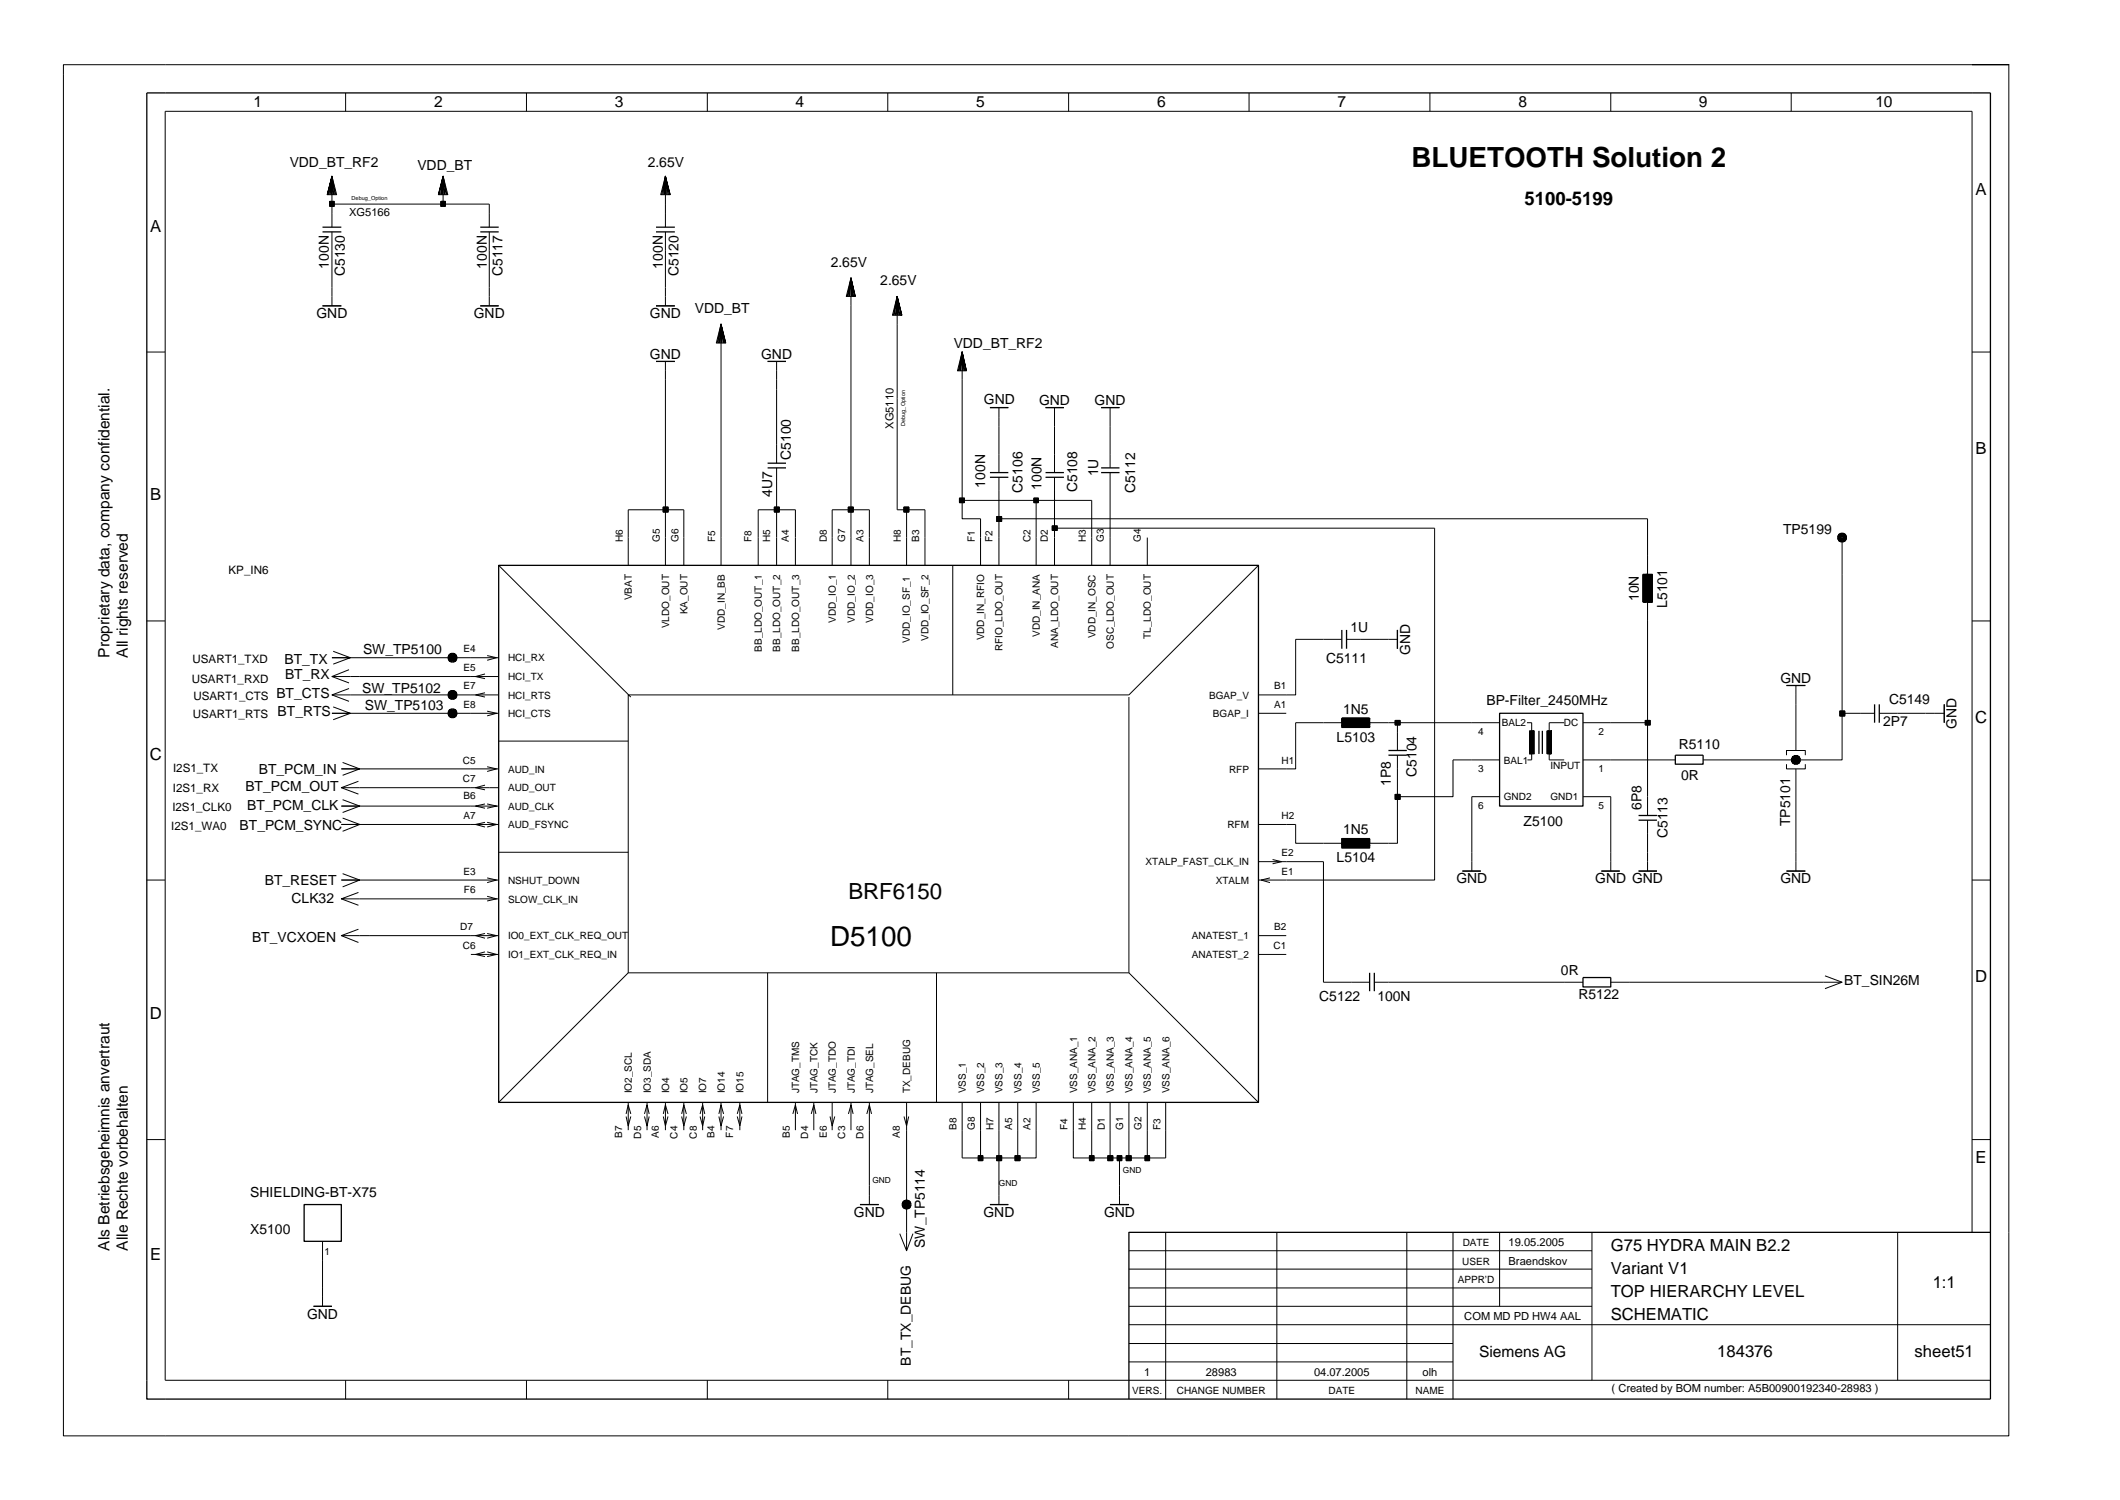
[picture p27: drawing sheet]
<svg xmlns="http://www.w3.org/2000/svg" width="420mm" height="297mm" viewBox="0 0 420 297" stroke-linecap="round" stroke-linejoin="round" font-family="sans-serif">
<defs><g id="words">
<g font-size="5.5">
<text x="279.5" y="33.1">BLUETOOTH Solution 2</text>
<text x="164.4" y="187.4">D5100</text>
</g>
<text font-size="4.4" x="168" y="178">BRF6150</text>
<text font-size="3.7" x="301.9" y="40.5">5100-5199</text>
<g font-size="3.3">
<text x="391.2" y="38.6">A</text>
<text x="29.7" y="45.9">A</text>
<text x="391.2" y="89.9">B</text>
<text x="29.7" y="99.1">B</text>
<text x="391.1" y="143.1">C</text>
<text x="29.7" y="150.5">C</text>
<text x="391.1" y="194.5">D</text>
<text x="29.7" y="201.8">D</text>
<text x="391.2" y="230.2">E</text>
<text x="29.7" y="249.5">E</text>
<text x="319" y="247.7">G75 HYDRA MAIN B2.2</text>
<text x="319" y="256.8">TOP HIERARCHY LEVEL</text>
<text x="319" y="252.3">Variant V1</text>
<text x="382.7" y="255">1:1</text>
<text x="319" y="261.5">SCHEMATIC</text>
<text x="340" y="268.8">184376</text>
<text x="379.1" y="268.8">sheet51</text>
</g>
<g font-size="3.1">
<text x="50.2" y="21.1">1</text>
<text x="86" y="21.1">2</text>
<text x="121.8" y="21.1">3</text>
<text x="157.5" y="21.1">4</text>
<text x="193.3" y="21.1">5</text>
<text x="229.1" y="21.1">6</text>
<text x="264.9" y="21.1">7</text>
<text x="300.7" y="21.1">8</text>
<text x="336.4" y="21.1">9</text>
<text x="371.4" y="21.1">10</text>
<text x="21.7" y="130.2" transform="rotate(-90 21.7 130.2)">Proprietary data, company confidential.</text>
<text x="25.3" y="130.2" transform="rotate(-90 25.3 130.2)">All rights reserved</text>
<text x="21.7" y="247.7" transform="rotate(-90 21.7 247.7)">Als Betriebsgeheimnis anvertraut</text>
<text x="25.3" y="247.7" transform="rotate(-90 25.3 247.7)">Alle Rechte vorbehalten</text>
<text x="292.9" y="268.8">Siemens AG</text>
</g>
<g font-size="2.8">
<text x="57.4" y="33.1">VDD_BT_RF2</text>
<text x="82.7" y="33.6">VDD_BT</text>
<text x="128.3" y="33.1">2.65V</text>
<text x="65.1" y="53.2" transform="rotate(-90 65.1 53.2)">100N</text>
<text x="96.4" y="53.2" transform="rotate(-90 96.4 53.2)">100N</text>
<text x="131.3" y="53.2" transform="rotate(-90 131.3 53.2)">100N</text>
<text x="164.5" y="52.9">2.65V</text>
<text x="68.3" y="54.7" transform="rotate(-90 68.3 54.7)">C5130</text>
<text x="99.5" y="54.7" transform="rotate(-90 99.5 54.7)">C5117</text>
<text x="134.4" y="54.7" transform="rotate(-90 134.4 54.7)">C5120</text>
<text x="174.3" y="56.5">2.65V</text>
<text x="62.7" y="63">GND</text>
<text x="93.8" y="63">GND</text>
<text x="128.7" y="63">GND</text>
<text x="137.6" y="62">VDD_BT</text>
<text x="128.7" y="71.1">GND</text>
<text x="150.7" y="71.1">GND</text>
<text x="188.8" y="68.9">VDD_BT_RF2</text>
<text x="194.8" y="80">GND</text>
<text x="205.8" y="80.3">GND</text>
<text x="216.8" y="80.3">GND</text>
<text x="156.6" y="91" transform="rotate(-90 156.6 91)">C5100</text>
<text x="217.5" y="94.3" transform="rotate(-90 217.5 94.3)">1U</text>
<text x="152.9" y="98.4" transform="rotate(-90 152.9 98.4)">4U7</text>
<text x="195.1" y="96.5" transform="rotate(-90 195.1 96.5)">100N</text>
<text x="202.5" y="97.6" transform="rotate(-90 202.5 97.6)">C5106</text>
<text x="206.3" y="97" transform="rotate(-90 206.3 97)">100N</text>
<text x="213.3" y="97.5" transform="rotate(-90 213.3 97.5)">C5108</text>
<text x="224.8" y="97.7" transform="rotate(-90 224.8 97.7)">C5112</text>
<text x="353.1" y="105.7">TP5199</text>
<text x="324.5" y="119.1" transform="rotate(-90 324.5 119.1)">10N</text>
<text x="267.4" y="125.1">1U</text>
<text x="330.1" y="120.4" transform="rotate(-90 330.1 120.4)">L5101</text>
<text x="56.3" y="131.4">BT_TX</text>
<text x="71.9" y="129.6">SW_TP5100</text>
<text x="262.6" y="131.2">C5111</text>
<text x="279.2" y="129.7" transform="rotate(-90 279.2 129.7)">GND</text>
<text x="56.4" y="134.5">BT_RX</text>
<text x="71.7" y="137.2">SW_TP5102</text>
<text x="352.6" y="135.3">GND</text>
<text x="54.7" y="138.2">BT_CTS</text>
<text x="55" y="141.8">BT_RTS</text>
<text x="72.2" y="140.6">SW_TP5103</text>
<text x="266" y="141.3">1N5</text>
<text x="294.3" y="139.5">BP-Filter_2450MHz</text>
<text x="372.9" y="143.9">2P7</text>
<text x="374.1" y="139.5">C5149</text>
<text x="264.7" y="147">L5103</text>
<text x="332.5" y="148.3">R5110</text>
<text x="387.4" y="144.3" transform="rotate(-90 387.4 144.3)">GND</text>
<text x="51.3" y="153.3">BT_PCM_IN</text>
<text x="275.4" y="155.6" transform="rotate(-90 275.4 155.6)">1P8</text>
<text x="280.5" y="153.9" transform="rotate(-90 280.5 153.9)">C5104</text>
<text x="332.9" y="154.4">0R</text>
<text x="48.6" y="156.6">BT_PCM_OUT</text>
<text x="49" y="160.5">BT_PCM_CLK</text>
<text x="325.1" y="160.3" transform="rotate(-90 325.1 160.3)">6P8</text>
<text x="47.4" y="164.5">BT_PCM_SYNC</text>
<text x="266" y="165.2">1N5</text>
<text x="301.7" y="163.6">Z5100</text>
<text x="330.2" y="166" transform="rotate(-90 330.2 166)">C5113</text>
<text x="354.5" y="163.6" transform="rotate(-90 354.5 163.6)">TP5101</text>
<text x="264.7" y="170.8">L5104</text>
<text x="52.4" y="175.2">BT_RESET</text>
<text x="57.7" y="178.9">CLK32</text>
<text x="288.4" y="174.9">GND</text>
<text x="315.9" y="174.9">GND GND</text>
<text x="352.6" y="174.9">GND</text>
<text x="49.9" y="186.4">BT_VCXOEN</text>
<text x="309.1" y="193.1">0R</text>
<text x="312.6" y="197.8">R5122</text>
<text x="365.2" y="195.1">BT_SIN26M</text>
<text x="261.2" y="198.3">C5122</text>
<text x="272.8" y="198.2">100N</text>
<text x="49.6" y="237.1">SHIELDING-BT-X75</text>
<text x="49.6" y="244.4">X5100</text>
<text x="169.1" y="241">GND</text>
<text x="194.8" y="241">GND</text>
<text x="218.6" y="241">GND</text>
<text x="183.2" y="247.1" transform="rotate(-90 183.2 247.1)">SW_TP5114</text>
<text x="60.8" y="261.2">GND</text>
<text x="180.4" y="270.4" transform="rotate(-90 180.4 270.4)">BT_TX_DEBUG</text>
</g>
<g font-size="2.3">
<text x="45.3" y="113.7">KP_IN6</text>
<text x="38.1" y="131.3">USART1_TXD</text>
<text x="38" y="135.3">USART1_RXD</text>
<text x="38.2" y="142.1">USART1_RTS</text>
<text x="38.3" y="138.5">USART1_CTS</text>
<text x="34.3" y="152.9">I2S1_TX</text>
<text x="34.1" y="160.6">I2S1_CLK0</text>
<text x="34.2" y="156.8">I2S1_RX</text>
<text x="33.9" y="164.5">I2S1_WA0</text>
</g>
<g font-size="2.2">
<text x="69.1" y="42.7">XG5166</text>
<text x="176.9" y="84.9" transform="rotate(-90 176.9 84.9)">XG5110</text>
<text x="298.7" y="246.7">19.05.2005</text>
<text x="298.7" y="250.5">Braendskov</text>
<text x="290" y="261.5">COM MD PD HW4 AAL</text>
<text x="226.6" y="272.5">1</text>
<text x="238.8" y="272.5">28983</text>
<text x="260.2" y="272.5">04.07.2005</text>
<text x="281.7" y="272.5">olh</text>
<text x="319.1" y="275.7">( Created by BOM number: A5B00900192340-28983 )</text>
</g>
<g font-size="2">
<text x="123.4" y="107.3" transform="rotate(-90 123.4 107.3)">H6</text>
<text x="130.6" y="107.3" transform="rotate(-90 130.6 107.3)">G5</text>
<text x="134.4" y="107.3" transform="rotate(-90 134.4 107.3)">G6</text>
<text x="141.6" y="107.3" transform="rotate(-90 141.6 107.3)">F5</text>
<text x="148.8" y="107.3" transform="rotate(-90 148.8 107.3)">F8</text>
<text x="152.5" y="107.3" transform="rotate(-90 152.5 107.3)">H5</text>
<text x="156.2" y="107.3" transform="rotate(-90 156.2 107.3)">A4</text>
<text x="163.7" y="107.3" transform="rotate(-90 163.7 107.3)">D8</text>
<text x="167.4" y="107.3" transform="rotate(-90 167.4 107.3)">G7</text>
<text x="171" y="107.3" transform="rotate(-90 171 107.3)">A3</text>
<text x="178.4" y="107.3" transform="rotate(-90 178.4 107.3)">H8</text>
<text x="182" y="107.3" transform="rotate(-90 182 107.3)">B3</text>
<text x="193" y="107.3" transform="rotate(-90 193 107.3)">F1</text>
<text x="196.5" y="107.3" transform="rotate(-90 196.5 107.3)">F2</text>
<text x="204" y="107.3" transform="rotate(-90 204 107.3)">C2</text>
<text x="207.5" y="107.3" transform="rotate(-90 207.5 107.3)">D2</text>
<text x="215" y="107.3" transform="rotate(-90 215 107.3)">H3</text>
<text x="218.6" y="107.3" transform="rotate(-90 218.6 107.3)">G3</text>
<text x="225.9" y="107.3" transform="rotate(-90 225.9 107.3)">G4</text>
<text x="125.1" y="118.9" transform="rotate(-90 125.1 118.9)">VBAT</text>
<text x="132.5" y="124.4" transform="rotate(-90 132.5 124.4)">VLDO_OUT</text>
<text x="136.1" y="121.7" transform="rotate(-90 136.1 121.7)">KA_OUT</text>
<text x="143.5" y="124.7" transform="rotate(-90 143.5 124.7)">VDD_IN_BB</text>
<text x="165.5" y="123.3" transform="rotate(-90 165.5 123.3)">VDD_IO_1</text>
<text x="169.2" y="123.3" transform="rotate(-90 169.2 123.3)">VDD_IO_2</text>
<text x="172.9" y="123.3" transform="rotate(-90 172.9 123.3)">VDD_IO_3</text>
<text x="91.8" y="129.2">E4</text>
<text x="100.6" y="131">HCI_RX</text>
<text x="150.9" y="129" transform="rotate(-90 150.9 129)">BB_LDO_OUT_1</text>
<text x="154.5" y="129" transform="rotate(-90 154.5 129)">BB_LDO_OUT_2</text>
<text x="158.2" y="129" transform="rotate(-90 158.2 129)">BB_LDO_OUT_3</text>
<text x="180.2" y="127.3" transform="rotate(-90 180.2 127.3)">VDD_IO_SF_1</text>
<text x="183.9" y="126.9" transform="rotate(-90 183.9 126.9)">VDD_IO_SF_2</text>
<text x="194.9" y="126.8" transform="rotate(-90 194.9 126.8)">VDD_IN_RFIO</text>
<text x="198.5" y="128.9" transform="rotate(-90 198.5 128.9)">RFIO_LDO_OUT</text>
<text x="205.9" y="126.2" transform="rotate(-90 205.9 126.2)">VDD_IN_ANA</text>
<text x="209.5" y="128.3" transform="rotate(-90 209.5 128.3)">ANA_LDO_OUT</text>
<text x="216.9" y="126.4" transform="rotate(-90 216.9 126.4)">VDD_IN_OSC</text>
<text x="220.6" y="128.5" transform="rotate(-90 220.6 128.5)">OSC_LDO_OUT</text>
<text x="227.9" y="126.5" transform="rotate(-90 227.9 126.5)">TL_LDO_OUT</text>
<text x="91.8" y="136.5">E7</text>
<text x="91.8" y="132.8">E5</text>
<text x="100.6" y="134.7">HCI_TX</text>
<text x="252.3" y="136.5">B1</text>
<text x="91.8" y="140.2">E8</text>
<text x="100.6" y="142">HCI_CTS</text>
<text x="100.6" y="138.3">HCI_RTS</text>
<text x="239.4" y="138.3">BGAP_V</text>
<text x="240.2" y="142">BGAP_I</text>
<text x="252.3" y="140.2">A1</text>
<text x="297.4" y="143.8">BAL2</text>
<text x="309.7" y="143.8">DC</text>
<text x="292.7" y="145.5">4</text>
<text x="316.6" y="145.5">2</text>
<text x="91.6" y="151.2">C5</text>
<text x="91.6" y="154.8">C7</text>
<text x="100.6" y="153">AUD_IN</text>
<text x="243.4" y="153">RFP</text>
<text x="253.8" y="151.2">H1</text>
<text x="292.7" y="152.8">3</text>
<text x="297.8" y="151.2">BAL1</text>
<text x="307" y="152.3">INPUT</text>
<text x="316.6" y="152.8">1</text>
<text x="91.8" y="158.3">B6</text>
<text x="100.6" y="156.7">AUD_OUT</text>
<text x="100.6" y="160.3">AUD_CLK</text>
<text x="292.7" y="160.1">6</text>
<text x="297.8" y="158.5">GND2</text>
<text x="307" y="158.5">GND1</text>
<text x="316.6" y="160.1">5</text>
<text x="91.8" y="162.2">A7</text>
<text x="100.6" y="164">AUD_FSYNC</text>
<text x="243" y="164">RFM</text>
<text x="253.8" y="162.2">H2</text>
<text x="91.8" y="173.2">E3</text>
<text x="226.9" y="171.4">XTALP_FAST_CLK_IN</text>
<text x="253.8" y="173.2">E1</text>
<text x="253.8" y="169.5">E2</text>
<text x="91.9" y="176.9">F6</text>
<text x="100.6" y="178.7">SLOW_CLK_IN</text>
<text x="100.6" y="175">NSHUT_DOWN</text>
<text x="240.7" y="175">XTALM</text>
<text x="91.1" y="184.2">D7</text>
<text x="252.3" y="184.2">B2</text>
<text x="91.6" y="187.9">C6</text>
<text x="100.6" y="189.7">IO1_EXT_CLK_REQ_IN</text>
<text x="100.6" y="186">IO0_EXT_CLK_REQ_OUT</text>
<text x="236" y="186">ANATEST_1</text>
<text x="236" y="189.7">ANATEST_2</text>
<text x="252.2" y="187.9">C1</text>
<text x="125.1" y="216.5" transform="rotate(-90 125.1 216.5)">IO2_SCL</text>
<text x="128.9" y="216.5" transform="rotate(-90 128.9 216.5)">IO3_SDA</text>
<text x="132.5" y="216.5" transform="rotate(-90 132.5 216.5)">IO4</text>
<text x="136.1" y="216.5" transform="rotate(-90 136.1 216.5)">IO5</text>
<text x="139.9" y="216.5" transform="rotate(-90 139.9 216.5)">IO7</text>
<text x="143.5" y="216.5" transform="rotate(-90 143.5 216.5)">IO14</text>
<text x="147.2" y="216.5" transform="rotate(-90 147.2 216.5)">IO15</text>
<text x="158.2" y="216.5" transform="rotate(-90 158.2 216.5)">JTAG_TMS</text>
<text x="161.9" y="216.5" transform="rotate(-90 161.9 216.5)">JTAG_TCK</text>
<text x="165.5" y="216.5" transform="rotate(-90 165.5 216.5)">JTAG_TDO</text>
<text x="169.2" y="216.5" transform="rotate(-90 169.2 216.5)">JTAG_TDI</text>
<text x="172.9" y="216.5" transform="rotate(-90 172.9 216.5)">JTAG_SEL</text>
<text x="180.2" y="216.5" transform="rotate(-90 180.2 216.5)">TX_DEBUG</text>
<text x="191.3" y="216.5" transform="rotate(-90 191.3 216.5)">VSS_1</text>
<text x="194.9" y="216.5" transform="rotate(-90 194.9 216.5)">VSS_2</text>
<text x="198.5" y="216.5" transform="rotate(-90 198.5 216.5)">VSS_3</text>
<text x="202.3" y="216.5" transform="rotate(-90 202.3 216.5)">VSS_4</text>
<text x="205.9" y="216.5" transform="rotate(-90 205.9 216.5)">VSS_5</text>
<text x="213.3" y="216.5" transform="rotate(-90 213.3 216.5)">VSS_ANA_1</text>
<text x="216.9" y="216.5" transform="rotate(-90 216.9 216.5)">VSS_ANA_2</text>
<text x="220.6" y="216.5" transform="rotate(-90 220.6 216.5)">VSS_ANA_3</text>
<text x="224.3" y="216.5" transform="rotate(-90 224.3 216.5)">VSS_ANA_4</text>
<text x="227.9" y="216.5" transform="rotate(-90 227.9 216.5)">VSS_ANA_5</text>
<text x="231.6" y="216.5" transform="rotate(-90 231.6 216.5)">VSS_ANA_6</text>
<text x="123.2" y="225.4" transform="rotate(-90 123.2 225.4)">B7</text>
<text x="127" y="225.5" transform="rotate(-90 127 225.5)">D5</text>
<text x="130.5" y="225.4" transform="rotate(-90 130.5 225.4)">A6</text>
<text x="134.2" y="225.5" transform="rotate(-90 134.2 225.5)">C4</text>
<text x="138" y="225.5" transform="rotate(-90 138 225.5)">C8</text>
<text x="141.5" y="225.4" transform="rotate(-90 141.5 225.4)">B4</text>
<text x="145.2" y="225.3" transform="rotate(-90 145.2 225.3)">F7</text>
<text x="156.4" y="225.4" transform="rotate(-90 156.4 225.4)">B5</text>
<text x="160" y="225.5" transform="rotate(-90 160 225.5)">D4</text>
<text x="163.7" y="225.4" transform="rotate(-90 163.7 225.4)">E6</text>
<text x="167.4" y="225.5" transform="rotate(-90 167.4 225.5)">C3</text>
<text x="171" y="225.5" transform="rotate(-90 171 225.5)">D6</text>
<text x="178.2" y="225.4" transform="rotate(-90 178.2 225.4)">A8</text>
<text x="189.4" y="223.8" transform="rotate(-90 189.4 223.8)">B8</text>
<text x="193" y="223.8" transform="rotate(-90 193 223.8)">G8</text>
<text x="196.8" y="223.8" transform="rotate(-90 196.8 223.8)">H7</text>
<text x="200.4" y="223.8" transform="rotate(-90 200.4 223.8)">A5</text>
<text x="204" y="223.8" transform="rotate(-90 204 223.8)">A2</text>
<text x="211.4" y="223.8" transform="rotate(-90 211.4 223.8)">F4</text>
<text x="215" y="223.8" transform="rotate(-90 215 223.8)">H4</text>
<text x="218.8" y="223.8" transform="rotate(-90 218.8 223.8)">D1</text>
<text x="222.4" y="223.8" transform="rotate(-90 222.4 223.8)">G1</text>
<text x="226.1" y="223.8" transform="rotate(-90 226.1 223.8)">G2</text>
<text x="229.8" y="223.8" transform="rotate(-90 229.8 223.8)">F3</text>
<text x="64.2" y="248.6">1</text>
<text x="289.5" y="250.5">USER</text>
<text x="289.7" y="246.7">DATE</text>
<text x="288.7" y="254.1">APPR’D</text>
<text x="224.2" y="276.1">VERS.</text>
<text x="233" y="276.1">CHANGE NUMBER</text>
<text x="263.1" y="276.1">DATE</text>
<text x="280.3" y="276.1">NAME</text>
</g>
<g font-size="1.7">
<text x="364.8" y="106.5">-</text>
<text x="355.6" y="150.5">-</text>
<text x="222.4" y="232.4">GND</text>
<text x="172.7" y="234.3">GND</text>
<text x="179.5" y="238.5">-</text>
<text x="197.8" y="234.8">GND</text>
</g>
<g font-size="1.1">
<text x="69.6" y="39.6">Debug_Option</text>
<text x="179.2" y="84.3" transform="rotate(-90 179.2 84.3)">Debug_Option</text>
</g>
</g></defs>
<g fill="none" stroke="#000" stroke-width=".2">
<path d="M68.4 18.4v3.6M104.3 18.4v3.6M140.1 18.4v3.6M175.8 18.4v3.6M211.6 18.4v3.6M247.3 18.4v3.6M283.2 18.4v3.6M319 18.4v3.6M354.7 18.4v3.6M390.5 12.8h-377.9v271.5h385.2v-271.5M390.5 12.8h7.3h-7.3M394.2 18.4v225.6"/>
<path d="M64.8 38.6l.9-3.7 1 3.7h-1.9l.9-3.7-.7 3.7M65.1 38.6l.6-3.7-.3 3.7M65.6 38.6l.1-3.7v10.1M65.9 38.6l-.2-3.7 .4 3.7M66.2 38.6l-.5-3.7 .8 3.7M86.8 38.6l.9-3.7 1 3.7h-1.9l.9-3.7-.7 3.7M87.2 38.6l.5-3.7-.3 3.7M87.6 38.6l.1-3.7v5.5M87.9 38.6l-.2-3.7 .4 3.7M88.3 38.6l-.6-3.7 .8 3.7M131 38.6l.8-3.7-.5 3.7M131.4 38.6l.4-3.7-.2 3.7"/>
<path d="M131.9 38.6l-.1-3.7v10.1M132.1 38.6l-.3-3.7 .6 3.7M132.5 38.6l-.7-3.7 .9 3.7h-1.9l1-3.7 .9 3.7M65.7 40.4h31.2v4.6M65.7 45.9v14.7M96.9 45.9v14.7M131.8 45.9v14.7M167.8 58.7l.7-3.6-.6 3.6M168.1 58.7l.4-3.6-.2 3.6M168.7 58.7l-.2-3.6v56.9M168.9 58.7l-.4-3.6 .5 3.6M169.2 58.7l-.7-3.6 .9 3.6h-1.8l.9-3.6 .9 3.6"/>
<path d="M29.1 69.7h3.6M63.9 60.6h3.7M95.1 60.6h3.6M129.9 60.6h3.7M129.9 71.6h3.7M131.8 71.6v40.4M142 67.9l.8-3.7-.5 3.7M142.4 67.9l.4-3.7-.2 3.7M142.9 67.9l-.1-3.7v47.8M143.2 67.9l-.4-3.7 .6 3.7M143.5 67.9l-.7-3.7 .9 3.7h-1.9l1-3.7 .9 3.7M152 71.6h3.6"/>
<path d="M153.8 71.6v20.1M176.9 62.4l.8-3.7-.6 3.7M177.3 62.4l.4-3.7-.2 3.7M177.8 62.4l-.1-3.7v42.3h5.5v11M178 62.4l-.3-3.7 .5 3.7M178.4 62.4l-.7-3.7 .9 3.7h-1.9l1-3.7 .9 3.7M189.8 73.4l.7-3.7-.6 3.7M190.1 73.4l.4-3.7-.2 3.7M190.7 73.4l-.2-3.7v29.4M190.9 73.4l-.4-3.7 .5 3.7M191.2 73.4l-.7-3.7 .9 3.7h-1.8l.9-3.7 .9 3.7M390.5 69.7h3.7"/>
<path d="M153.8 92.7v19.3M190.5 99.1v3.6h3.7v9.3M190.5 99.1h25.7v12.9M196 80.7h3.7M197.8 80.7v12.9M197.8 94.5v17.5M205.2 99.1v12.9M207 80.7h3.7M208.8 80.7v12.9M208.8 94.5v17.5M218 80.7h3.7M219.8 80.7v12"/>
<path d="M219.8 93.6v18.4M98.7 112l26.2 26M124.4 112v-11h11v11M150.1 112v-11h7.4v11M164.8 112v-11h7.4v11M179.5 101v11M188.7 112v25.6M197.8 102.7h128.4v11M208.8 104.6h75.3v69.7h-34.9M227.2 106.5v5.5M249.2 112l-25.7 25.6h-99.1v55M326.2 119.2v42.3"/>
<path d="M364.8 106.5v34.8M29.1 123h3.6M65.7 137.6h33M65.7 134h33M66 140l3.4 1.3h-3.7h33M66 129l3.4 1.2M69.1 132.6l-3.4 1.4 3.4 1.2M69.1 136.3l-3.4 1.3 3.4 1.3M96 133.5l-1.8 .5 1.8 .4M96 137.2l-1.8 .4 1.8 .4M96.5 129.8l1.8 .4-1.8 .6M98.7 130.2h-33h3.7l-3.4 1.3"/>
<path d="M223.5 138v54.6M265.7 126.6h-9.1v11h-7.4M266.6 126.6h10.1M276.7 124.7v3.8M353.8 135.7h3.7M355.6 135.7v12.9M385 139.5v3.6M390.5 123h3.7M67.6 156h31.1M67.6 159.6h31.1M67.8 158.4l3.4 1.2-3.4 1.3M67.8 151l3.4 1.3"/>
<path d="M69.4 141.3l-3.4 1.2M71 154.7l-3.4 1.3 3.4 1.3M96 155.5l-1.8 .5 1.8 .4M96 159.2l-1.8 .4 1.8 .4M96.5 140.8l1.8 .5-1.8 .5M96.5 159.2l1.8 .4-1.8 .4M96.5 151.8l1.8 .5-1.8 .5M98.7 152.3h-31.1h3.6l-3.4 1.2M98.7 146.8h25.7M249.2 141.3h5.5M265.7 143.1h-9.1v9.2h-7.4M271.2 143.1h25.8"/>
<path d="M276.7 157.8v9.2h-5.5M276.7 143.1v5.5M276.7 149.5v8.3M297 150.5h-9.3v7.3h-11M297 157.8h-5.5v14.7M302.4 143.1h.9v7.4h-.8M302.9 144.7h.9v4.6h-.9zM303 144.7v4.6v-4.6M303 144.7v4.6M303.1 144.7v4.6M303.2 144.7v4.6v-4.6M303.4 149.3v-4.6v4.6"/>
<path d="M303.5 144.7v4.6M303.6 144.7v4.6M303.6 149.3v-4.6v4.6M303.7 144.7v4.6M306.4 144.7v4.6M306.5 144.7v4.6M306.6 149.3v-4.6v4.6M306.7 144.7v4.6M306.8 144.7v4.6v-4.6M306.8 149.3v1.2h2.9M306.9 144.7v4.6M307 144.7v4.6v-4.6"/>
<path d="M307.1 144.7v4.6M307.2 144.7h-.8v4.6h.8v-4.6v4.6M309.7 143.1h-2.9v1.6M313.5 150.5h18.3M313.5 157.8h5.5v14.7M313.5 143.1h12.7M353.8 151.3v1h3.7v-1M353.8 149.5v-.9h3.7v.9M355.6 152.3v20.2M364.8 141.3v9.2h-27.5M364.8 141.3h6.4M372.1 141.3h12.9"/>
<path d="M29.1 174.3h3.6M67.6 163.3h31.1M67.6 178l3.4 1.3M67.8 162l3.4 1.3-3.4 1.3M67.8 173l3.4 1.3M71 176.7l-3.4 1.3h31.1M96 162.8l-1.8 .5 1.8 .5M96.5 177.5l1.8 .5-1.8 .4M96.5 162.8l1.8 .5-1.8 .5M96.5 173.8l1.8 .5-1.8 .5M98.7 174.3h-31.1h3.6l-3.4 1.3M98.7 168.8h25.7"/>
<path d="M249.2 163.3h7.4v3.7h9.1M249.2 170.6h12.9v23.9h9.1M251.5 173.8l-1.8 .5 1.8 .5M252 170.2l1.8 .4-1.8 .5M289.6 172.5h3.6M317.1 172.5h3.6M324.5 172.5h3.6M326.2 162.4v10.1M353.8 172.5h3.7M390.5 174.3h3.7M67.6 185.3h31.1M71 184l-3.4 1.3 3.4 1.3"/>
<path d="M93.2 189h5.5M96 188.5l-1.8 .5 1.8 .4M96 184.9l-1.8 .4 1.8 .5M96.5 188.5l1.8 .5-1.8 .4M96.5 184.9l1.8 .4-1.8 .5M152 192.6v25.7M185.4 192.6v25.7M223.5 192.6h-99.1l-25.7 25.7M223.5 192.6l25.7 25.7M249.2 185.3h5.5M249.2 189h5.5M272.1 194.5h41.4"/>
<path d="M319 194.5h45.8M361.4 193.2l3.4 1.3-3.4 1.3M124.4 218.3v5.5M128.1 218.3v5.5M131.8 218.3v5.5M135.4 218.3v5.5M139.1 218.3v5.5M142.8 218.3v5.5M146.5 218.3v5.5M157.5 218.3v5.5M161.1 218.3v5.5M164.8 218.3v5.5"/>
<path d="M168.5 218.3v5.5M172.2 218.3v20.2M179.5 218.3v29.4M190.5 218.3v11h11M194.2 218.3v11M197.8 218.3v20.2M201.5 218.3v11M205.2 218.3v11h-3.7M212.5 218.3v11h3.7M216.2 218.3v11M219.8 218.3v11M223.5 218.3v11"/>
<path d="M227.2 218.3v11M230.8 218.3v11h-14.6M29.1 225.7h3.6M124 221.1l.4 1.9 .5-1.9M124 220.6l.4-1.8 .5 1.8M127.6 221.1l.5 1.9 .5-1.9M127.6 220.6l.5-1.8 .5 1.8M131.3 221.1l.5 1.9 .5-1.9M131.3 220.6l.5-1.8 .5 1.8M135 221.1l.4 1.9 .5-1.9M135 220.6l.4-1.8 .5 1.8M138.6 221.1l.5 1.9 .5-1.9"/>
<path d="M138.6 220.6l.5-1.8 .5 1.8M142.4 221.1l.4 1.9 .5-1.9M142.4 220.6l.4-1.8 .5 1.8M146 220.6l.5-1.8 .4 1.8M146 221.1l.5 1.9 .4-1.9M157 220.6l.5-1.8 .4 1.8M160.6 220.6l.5-1.8 .5 1.8M164.4 221.1l.4 1.9 .5-1.9M168 220.6l.5-1.8 .4 1.8M170.3 238.5h3.7M171.6 220.6l.6-1.8 .4 1.8M179 221.1l.5 1.9 .4-1.9"/>
<path d="M196 238.5h3.7M219.8 238.5h3.7M221.7 229.3v9.2M390.5 225.7h3.7M62.1 258.7h3.6M63.9 245.8v12.9M178.2 244.3l1.3 3.4 1.3-3.4M223.5 258.7h91.7M223.5 255h91.7M223.5 251.3h91.7M223.5 247.7h91.7M230.8 244v33.1"/>
<path d="M252.8 244v33.1M278.6 244v33.1M287.7 244v33.1M297 244v14.7M315.2 244v29.3M375.8 244v29.3M390.5 244v-222h-357.8v251.3h361.5M68.4 273.3v3.8M104.3 273.3v3.8M140.1 273.3v3.8M175.8 273.3v3.8M211.6 273.3v3.8"/>
<path d="M223.5 269.7h64.2M223.5 266.1h64.2M223.5 262.3h170.7"/>
<circle cx="364.8" cy="106.5" r=".17"/>
<circle cx="89.6" cy="130.2" r=".17"/>
<circle cx="89.6" cy="137.6" r=".17"/>
<circle cx="89.6" cy="141.3" r=".17"/>
<circle cx="355.6" cy="150.5" r=".17"/>
<circle cx="179.5" cy="238.5" r=".17"/>
</g>
<g fill="none" stroke="#000" stroke-width=".25">
<path d="M65.3 39.9h.9v.9h-.9zM87.3 39.9h.9v.9h-.9zM63.9 45.9h3.7M63.9 45h3.7M95.1 45.9h3.6M95.1 45h3.6M129.9 45.9h3.7M129.9 45h3.7M63.9 60.6h3.7M95.1 60.6h3.6M129.9 60.6h3.7M129.9 71.6h3.7"/>
<path d="M152 71.6h3.6M152 92.7h3.6M152 91.7h3.6M190 98.7h1v.8h-1zM196 80.7h3.7M196 93.6h3.7M196 94.5h3.7M204.8 98.7h.8v.8h-.8zM207 80.7h3.7M207 93.6h3.7M207 94.5h3.7M218 80.7h3.7"/>
<path d="M218 93.6h3.7M218 92.7h3.7M98.7 112h150.5v106.3h-150.5zM131.3 100.4h1v1h-1zM153.4 100.4h.9v1h-.9zM168 100.4h.9v1h-.9zM179 100.4h.9v1h-.9zM197.4 102.3h.9v.9h-.9zM208.4 104.2h.9v.8h-.9zM325.3 113.7h1.9v5.5h-1.9zM325.4 113.7v5.5M325.5 113.7v5.5"/>
<path d="M325.6 113.7v5.5v-5.5M325.7 113.7v5.5M325.8 113.7v5.5v-5.5M325.9 113.7v5.5M326 119.2v-5.5v5.5M326.1 113.7v5.5M326.2 113.7v5.5M326.2 119.2v-5.5v5.5M326.3 113.7v5.5M326.4 113.7v5.5v-5.5M326.5 113.7v5.5M326.6 113.7v5.5"/>
<path d="M326.7 113.7v5.5v-5.5M326.8 113.7v5.5M326.9 113.7v5.5v-5.5M327 113.7v5.5M327.1 113.7v5.5v-5.5M364.2 105.8a.95 .95 0 0 1 1.2 .1l.2 .3v.5l-.2 .3-.4 .3h-.5l-.3-.2-.3-.4v-.5zM364.3 106.1a.54 .54 0 0 1 1 .2 .6 .6 0 0 1-.7 .7l-.3-.4zM364.5 106.2a.36 .36 0 0 1 .6 .1v.3l-.2 .2h-.3l-.2-.2zM88.9 129.7a1.01 1.01 0 0 1 1.6 .3v.5l-.2 .3-.4 .3h-.5l-.5-.3-.1-.3v-.5zM89 136.9a.95 .95 0 0 1 1.3 .1l.2 .4v.5l-.2 .3-.4 .3h-.5l-.5-.3-.1-.3v-.5zM89.1 137.2h.9v.8h-.9zM89.1 129.8h.9v1h-.9z"/>
<path d="M89.2 129.9a.54 .54 0 0 1 .9 .2 .6 .6 0 0 1-.7 .7l-.3-.4zM89.2 137.3a.54 .54 0 0 1 .9 .1 .6 .6 0 0 1-.7 .7l-.3-.3zM89.3 130.1a.42 .42 0 0 1 .6 0v.3l-.1 .2-.4-.1zM89.4 137.3h.4l.1 .1v.4l-.1 .2h-.4l-.1-.2v-.4zM265.7 124.7v3.8M266.6 124.7v3.8M276.7 124.7v3.8M353.8 135.7h3.7M371.2 139.5v3.6M372.1 139.5v3.6M385 139.5v3.6M88.9 140.7a1.01 1.01 0 0 1 1.6 .3v.5l-.2 .3-.4 .3h-.5l-.5-.3-.1-.3v-.5z"/>
<path d="M89.1 140.8h.9v1h-.9zM89.2 140.9a.54 .54 0 0 1 .9 .2 .6 .6 0 0 1-.7 .7l-.3-.4zM89.4 141a.36 .36 0 0 1 .5 .1v.3l-.1 .2h-.4l-.1-.2zM265.7 143.9h5.5h-5.5M265.7 142.2h5.5v1.8h-5.5zM265.7 142.4h5.5h-5.5M265.7 143.2h5.5h-5.5M265.7 143.5h5.5h-5.5M265.7 144h5.5M265.7 142.3h5.5M265.7 142.4h5.5M265.7 142.6h5.5"/>
<path d="M265.7 142.7h5.5M265.7 142.9h5.5M265.7 143.1h5.5M265.7 143.3h5.5M265.7 143.4h5.5M265.7 143.5h5.5M265.7 143.7h5.5M265.7 143.8h5.5M271.2 142.5h-5.5h5.5M271.2 142.8h-5.5h5.5M271.2 143h-5.5h5.5M271.2 143.6h-5.5h5.5"/>
<path d="M274.9 149.5h3.7M274.9 148.6h3.7M276.3 157.3h.9v1h-.9zM276.3 142.7h.9v.8h-.9zM297 141.3h16.5v18.3h-16.5zM304.7 144.7v4.6M305.4 144.7v4.6M325.8 142.7h1v.8h-1zM331.8 149.5h5.5v1.8h-5.5zM355 149.8a.95 .95 0 0 1 1.3 .1l.2 .3v.5l-.2 .4-.4 .2h-.5l-.4-.1-.2-.5v-.5zM355.2 150h.9v.9h-.9zM355.2 150.1a.54 .54 0 0 1 .9 .2 .6 .6 0 0 1-.6 .7l-.4-.3z"/>
<path d="M355.4 150.2a.36 .36 0 0 1 .6 .1v.4l-.2 .1h-.3l-.2-.1zM364.3 140.8h1v1h-1zM265.7 166.1h5.5v1.8h-5.5zM265.7 166.3h5.5h-5.5M265.7 166.6h5.5h-5.5M265.7 166.8h5.5h-5.5M265.7 167.4h5.5h-5.5M265.7 167.7h5.5M265.7 167.8h5.5M265.7 166.2h5.5M265.7 166.4h5.5M265.7 166.5h5.5"/>
<path d="M265.7 166.7h5.5M265.7 166.9h5.5M265.7 167.1h5.5M265.7 167.2h5.5M265.7 167.3h5.5M265.7 167.5h5.5M265.7 167.6h5.5M271.2 166.1h-5.5h5.5M271.2 167h-5.5h5.5M271.2 167.2h-5.5h5.5M289.6 172.5h3.6M317.1 172.5h3.6"/>
<path d="M324.5 172.5h3.6M324.5 161.5h3.6M324.5 162.4h3.6M353.8 172.5h3.7M271.2 192.6v3.7M272.1 192.6v3.7M313.5 193.6h5.5v1.8h-5.5zM60.2 238.5h7.4v7.3h-7.4zM170.3 238.5h3.7M178.8 237.9a1.01 1.01 0 0 1 1.6 .4v.5l-.3 .4-.3 .2h-.5l-.4-.2-.2-.4v-.5zM179 238h.9v1h-.9zM179.1 238.2a.54 .54 0 0 1 .9 .2 .6 .6 0 0 1-.6 .6l-.4-.3z"/>
<path d="M179.3 238.3a.36 .36 0 0 1 .6 .1l-.1 .4-.4 .1-.2-.2zM193.7 228.9h.9v.9h-.9zM196 238.5h3.7M197.4 228.9h.9v.9h-.9zM201 228.9h1v.9h-1zM215.8 228.9h.8v.9h-.8zM219.4 228.9h.9v.9h-.9zM219.8 238.5h3.7M221.3 228.9h.8v.9h-.8zM223 228.9h1v.9h-1zM226.8 228.9h.8v.9h-.8zM62.1 258.7h3.6"/>
<path d="M394.2 244v-225.6h-365.1v258.7h365.1v-33.1h-170.7v33.1"/>
<circle cx="364.7" cy="106.5" r=".69"/>
<circle cx="89.6" cy="130.3" r=".69"/>
<circle cx="89.6" cy="137.6" r=".69"/>
<circle cx="89.6" cy="141.3" r=".69"/>
<circle cx="355.6" cy="150.5" r=".69"/>
<circle cx="179.5" cy="238.5" r=".69"/>
</g>
<g fill="#000">
<path d="M190 98.7h1v.8h-1zM204.8 98.7h.8v.8h-.8zM131.3 100.4h1v1h-1zM153.4 100.4h.9v1h-.9zM168 100.4h.9v1h-.9zM179 100.4h.9v1h-.9zM197.4 102.3h.9v.9h-.9zM208.4 104.2h.9v.8h-.9zM89.1 129.8h.9v1h-.9zM89.1 140.8h.9v1h-.9zM276.3 157.3h.9v1h-.9zM276.3 142.7h.9v.8h-.9z"/>
<path d="M325.8 142.7h1v.8h-1zM355.2 150h.9v.9h-.9zM364.3 140.8h1v1h-1zM179 238h.9v1h-.9zM193.7 228.9h.9v.9h-.9zM197.4 228.9h.9v.9h-.9zM201 228.9h1v.9h-1zM215.8 228.9h.8v.9h-.8zM219.4 228.9h.9v.9h-.9zM221.3 228.9h.8v.9h-.8zM223 228.9h1v.9h-1zM226.8 228.9h.8v.9h-.8z"/>
<path d="M65.3 39.9h.9v.9h-.9z" fill-rule="evenodd"/>
<path d="M87.3 39.9h.9v.9h-.9z" fill-rule="evenodd"/>
<path d="M89.1 137.2h.9v.8h-.9z" fill-rule="evenodd"/>
</g>
<use href="#words"/>
</svg>
